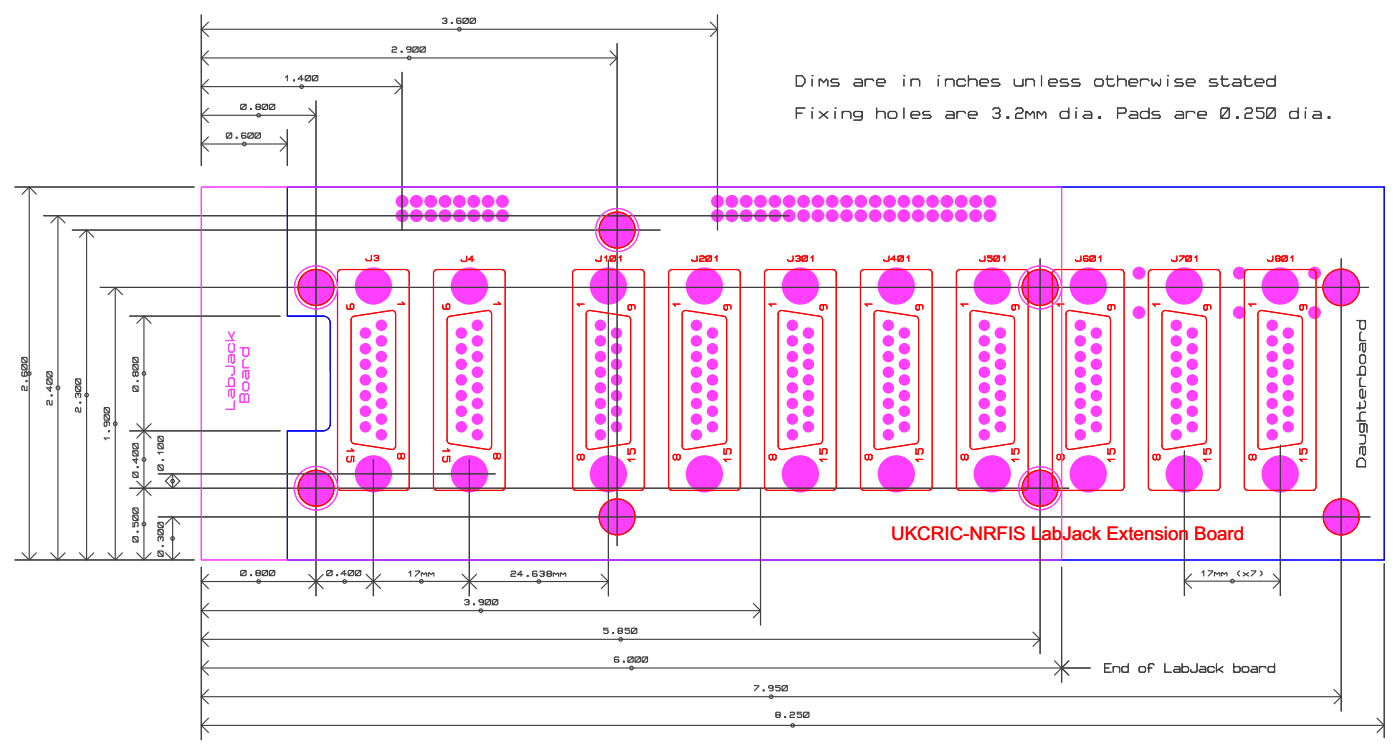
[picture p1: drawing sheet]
<svg xmlns="http://www.w3.org/2000/svg" width="248mm" height="134mm" viewBox="0 0 248 134" stroke-linecap="round" stroke-linejoin="round" font-family="sans-serif">
<defs><g id="words">
<g font-size="3.7" fill="#f00">
<text x="157.9" y="95.7">UKCRIC-NRFIS L</text>
<text x="184.5" y="95.7">ab</text>
<text x="188.2" y="95.7">Jack Extension</text>
<text x="211.6" y="95.7">Board</text>
</g>
</g></defs>
<g fill="#ff3fff">
<circle cx="56" cy="86.5" r="3.3"/>
<circle cx="56" cy="50.9" r="3.3"/>
<circle cx="109.3" cy="40.7" r="3.3"/>
<circle cx="225.4" cy="57.6" r="1.01"/>
<circle cx="225.4" cy="60.4" r="1.01"/>
<circle cx="225.4" cy="63.2" r="1.01"/>
<circle cx="225.4" cy="65.9" r="1.01"/>
<circle cx="225.4" cy="68.7" r="1.01"/>
<circle cx="225.4" cy="71.5" r="1.01"/>
<circle cx="225.4" cy="74.2" r="1.01"/>
<circle cx="225.4" cy="77" r="1.01"/>
<circle cx="228.2" cy="59" r="1.01"/>
<circle cx="228.2" cy="61.8" r="1.01"/>
<circle cx="228.2" cy="64.5" r="1.01"/>
<circle cx="228.2" cy="67.3" r="1.01"/>
<circle cx="228.2" cy="70.1" r="1.01"/>
<circle cx="228.2" cy="72.8" r="1.01"/>
<circle cx="228.2" cy="75.6" r="1.01"/>
<circle cx="226.8" cy="50.7" r="3.3"/>
<circle cx="226.8" cy="83.9" r="3.3"/>
<circle cx="208.4" cy="57.6" r="1.01"/>
<circle cx="208.4" cy="60.4" r="1.01"/>
<circle cx="208.4" cy="63.2" r="1.01"/>
<circle cx="208.4" cy="65.9" r="1.01"/>
<circle cx="208.4" cy="68.7" r="1.01"/>
<circle cx="208.4" cy="71.5" r="1.01"/>
<circle cx="208.4" cy="74.2" r="1.01"/>
<circle cx="208.4" cy="77" r="1.01"/>
<circle cx="211.2" cy="59" r="1.01"/>
<circle cx="211.2" cy="61.8" r="1.01"/>
<circle cx="211.2" cy="64.5" r="1.01"/>
<circle cx="211.2" cy="67.3" r="1.01"/>
<circle cx="211.2" cy="70.1" r="1.01"/>
<circle cx="211.2" cy="72.8" r="1.01"/>
<circle cx="211.2" cy="75.6" r="1.01"/>
<circle cx="209.8" cy="50.7" r="3.3"/>
<circle cx="209.8" cy="83.9" r="3.3"/>
<circle cx="191.4" cy="57.6" r="1.01"/>
<circle cx="191.4" cy="60.4" r="1.01"/>
<circle cx="191.4" cy="63.2" r="1.01"/>
<circle cx="191.4" cy="65.9" r="1.01"/>
<circle cx="191.4" cy="68.7" r="1.01"/>
<circle cx="191.4" cy="71.5" r="1.01"/>
<circle cx="191.4" cy="74.2" r="1.01"/>
<circle cx="191.4" cy="77" r="1.01"/>
<circle cx="194.2" cy="59" r="1.01"/>
<circle cx="194.2" cy="61.8" r="1.01"/>
<circle cx="194.2" cy="64.5" r="1.01"/>
<circle cx="194.2" cy="67.3" r="1.01"/>
<circle cx="194.2" cy="70.1" r="1.01"/>
<circle cx="194.2" cy="72.8" r="1.01"/>
<circle cx="194.2" cy="75.6" r="1.01"/>
<circle cx="192.8" cy="50.7" r="3.3"/>
<circle cx="192.8" cy="83.9" r="3.3"/>
<circle cx="174.4" cy="57.6" r="1.01"/>
<circle cx="174.4" cy="60.4" r="1.01"/>
<circle cx="174.4" cy="63.2" r="1.01"/>
<circle cx="174.4" cy="65.9" r="1.01"/>
<circle cx="174.4" cy="68.7" r="1.01"/>
<circle cx="174.4" cy="71.5" r="1.01"/>
<circle cx="174.4" cy="74.2" r="1.01"/>
<circle cx="174.4" cy="77" r="1.01"/>
<circle cx="177.2" cy="59" r="1.01"/>
<circle cx="177.2" cy="61.8" r="1.01"/>
<circle cx="177.2" cy="64.5" r="1.01"/>
<circle cx="177.2" cy="67.3" r="1.01"/>
<circle cx="177.2" cy="70.1" r="1.01"/>
<circle cx="177.2" cy="72.8" r="1.01"/>
<circle cx="177.2" cy="75.6" r="1.01"/>
<circle cx="175.8" cy="50.7" r="3.3"/>
<circle cx="175.8" cy="83.9" r="3.3"/>
<circle cx="157.4" cy="57.6" r="1.01"/>
<circle cx="157.4" cy="60.4" r="1.01"/>
<circle cx="157.4" cy="63.2" r="1.01"/>
<circle cx="157.4" cy="65.9" r="1.01"/>
<circle cx="157.4" cy="68.7" r="1.01"/>
<circle cx="157.4" cy="71.5" r="1.01"/>
<circle cx="157.4" cy="74.2" r="1.01"/>
<circle cx="157.4" cy="77" r="1.01"/>
<circle cx="160.2" cy="59" r="1.01"/>
<circle cx="160.2" cy="61.8" r="1.01"/>
<circle cx="160.2" cy="64.5" r="1.01"/>
<circle cx="160.2" cy="67.3" r="1.01"/>
<circle cx="160.2" cy="70.1" r="1.01"/>
<circle cx="160.2" cy="72.8" r="1.01"/>
<circle cx="160.2" cy="75.6" r="1.01"/>
<circle cx="158.8" cy="50.7" r="3.3"/>
<circle cx="158.8" cy="83.9" r="3.3"/>
<circle cx="140.4" cy="57.6" r="1.01"/>
<circle cx="140.4" cy="60.4" r="1.01"/>
<circle cx="140.4" cy="63.2" r="1.01"/>
<circle cx="140.4" cy="65.9" r="1.01"/>
<circle cx="140.4" cy="68.7" r="1.01"/>
<circle cx="140.4" cy="71.5" r="1.01"/>
<circle cx="140.4" cy="74.2" r="1.01"/>
<circle cx="140.4" cy="77" r="1.01"/>
<circle cx="143.2" cy="59" r="1.01"/>
<circle cx="143.2" cy="61.8" r="1.01"/>
<circle cx="143.2" cy="64.5" r="1.01"/>
<circle cx="143.2" cy="67.3" r="1.01"/>
<circle cx="143.2" cy="70.1" r="1.01"/>
<circle cx="143.2" cy="72.8" r="1.01"/>
<circle cx="143.2" cy="75.6" r="1.01"/>
<circle cx="141.8" cy="50.7" r="3.3"/>
<circle cx="141.8" cy="83.9" r="3.3"/>
<circle cx="123.4" cy="57.6" r="1.01"/>
<circle cx="123.4" cy="60.4" r="1.01"/>
<circle cx="123.4" cy="63.2" r="1.01"/>
<circle cx="123.4" cy="65.9" r="1.01"/>
<circle cx="123.4" cy="68.7" r="1.01"/>
<circle cx="123.4" cy="71.5" r="1.01"/>
<circle cx="123.4" cy="74.2" r="1.01"/>
<circle cx="123.4" cy="77" r="1.01"/>
<circle cx="126.2" cy="59" r="1.01"/>
<circle cx="126.2" cy="61.8" r="1.01"/>
<circle cx="126.2" cy="64.5" r="1.01"/>
<circle cx="126.2" cy="67.3" r="1.01"/>
<circle cx="126.2" cy="70.1" r="1.01"/>
<circle cx="126.2" cy="72.8" r="1.01"/>
<circle cx="126.2" cy="75.6" r="1.01"/>
<circle cx="124.8" cy="50.7" r="3.3"/>
<circle cx="124.8" cy="83.9" r="3.3"/>
<circle cx="106.4" cy="57.6" r="1.01"/>
<circle cx="106.4" cy="60.4" r="1.01"/>
<circle cx="106.4" cy="63.2" r="1.01"/>
<circle cx="106.4" cy="65.9" r="1.01"/>
<circle cx="106.4" cy="68.7" r="1.01"/>
<circle cx="106.4" cy="71.5" r="1.01"/>
<circle cx="106.4" cy="74.2" r="1.01"/>
<circle cx="106.4" cy="77" r="1.01"/>
<circle cx="109.2" cy="59" r="1.01"/>
<circle cx="109.2" cy="61.8" r="1.01"/>
<circle cx="109.2" cy="64.5" r="1.01"/>
<circle cx="109.2" cy="67.3" r="1.01"/>
<circle cx="109.2" cy="70.1" r="1.01"/>
<circle cx="109.2" cy="72.8" r="1.01"/>
<circle cx="109.2" cy="75.6" r="1.01"/>
<circle cx="107.8" cy="50.7" r="3.3"/>
<circle cx="107.8" cy="83.9" r="3.3"/>
<circle cx="127.1" cy="38.2" r="1.14"/>
<circle cx="127.1" cy="35.7" r="1.14"/>
<circle cx="129.6" cy="38.2" r="1.14"/>
<circle cx="129.6" cy="35.7" r="1.14"/>
<circle cx="132.2" cy="38.2" r="1.14"/>
<circle cx="132.2" cy="35.7" r="1.14"/>
<circle cx="134.7" cy="38.2" r="1.14"/>
<circle cx="134.7" cy="35.7" r="1.14"/>
<circle cx="137.3" cy="38.2" r="1.14"/>
<circle cx="137.3" cy="35.7" r="1.14"/>
<circle cx="139.8" cy="38.2" r="1.14"/>
<circle cx="139.8" cy="35.7" r="1.14"/>
<circle cx="142.3" cy="38.2" r="1.14"/>
<circle cx="142.3" cy="35.7" r="1.14"/>
<circle cx="144.9" cy="38.2" r="1.14"/>
<circle cx="144.9" cy="35.7" r="1.14"/>
<circle cx="147.4" cy="38.2" r="1.14"/>
<circle cx="147.4" cy="35.7" r="1.14"/>
<circle cx="150" cy="38.2" r="1.14"/>
<circle cx="150" cy="35.7" r="1.14"/>
<circle cx="152.5" cy="38.2" r="1.14"/>
<circle cx="152.5" cy="35.7" r="1.14"/>
<circle cx="155" cy="38.2" r="1.14"/>
<circle cx="155" cy="35.7" r="1.14"/>
<circle cx="157.6" cy="38.2" r="1.14"/>
<circle cx="157.6" cy="35.7" r="1.14"/>
<circle cx="160.1" cy="38.2" r="1.14"/>
<circle cx="160.1" cy="35.7" r="1.14"/>
<circle cx="162.7" cy="38.2" r="1.14"/>
<circle cx="162.7" cy="35.7" r="1.14"/>
<circle cx="165.2" cy="38.2" r="1.14"/>
<circle cx="165.2" cy="35.7" r="1.14"/>
<circle cx="167.7" cy="38.2" r="1.14"/>
<circle cx="167.7" cy="35.7" r="1.14"/>
<circle cx="170.3" cy="38.2" r="1.14"/>
<circle cx="170.3" cy="35.7" r="1.14"/>
<circle cx="172.8" cy="38.2" r="1.14"/>
<circle cx="172.8" cy="35.7" r="1.14"/>
<circle cx="175.4" cy="38.2" r="1.14"/>
<circle cx="175.4" cy="35.7" r="1.14"/>
<circle cx="71.2" cy="38.2" r="1.14"/>
<circle cx="71.2" cy="35.7" r="1.14"/>
<circle cx="73.8" cy="38.2" r="1.14"/>
<circle cx="73.8" cy="35.7" r="1.14"/>
<circle cx="76.3" cy="38.2" r="1.14"/>
<circle cx="76.3" cy="35.7" r="1.14"/>
<circle cx="78.8" cy="38.2" r="1.14"/>
<circle cx="78.8" cy="35.7" r="1.14"/>
<circle cx="81.4" cy="38.2" r="1.14"/>
<circle cx="81.4" cy="35.7" r="1.14"/>
<circle cx="83.9" cy="38.2" r="1.14"/>
<circle cx="83.9" cy="35.7" r="1.14"/>
<circle cx="86.5" cy="38.2" r="1.14"/>
<circle cx="86.5" cy="35.7" r="1.14"/>
<circle cx="89" cy="38.2" r="1.14"/>
<circle cx="89" cy="35.7" r="1.14"/>
<circle cx="67.6" cy="57.6" r="1.01"/>
<circle cx="67.6" cy="60.4" r="1.01"/>
<circle cx="67.6" cy="63.2" r="1.01"/>
<circle cx="67.6" cy="65.9" r="1.01"/>
<circle cx="67.6" cy="68.7" r="1.01"/>
<circle cx="67.6" cy="71.5" r="1.01"/>
<circle cx="67.6" cy="74.2" r="1.01"/>
<circle cx="67.6" cy="77" r="1.01"/>
<circle cx="64.7" cy="59" r="1.01"/>
<circle cx="64.7" cy="61.8" r="1.01"/>
<circle cx="64.7" cy="64.5" r="1.01"/>
<circle cx="64.7" cy="67.3" r="1.01"/>
<circle cx="64.7" cy="70.1" r="1.01"/>
<circle cx="64.7" cy="72.8" r="1.01"/>
<circle cx="64.7" cy="75.6" r="1.01"/>
<circle cx="66.1" cy="50.7" r="3.3"/>
<circle cx="66.1" cy="83.9" r="3.3"/>
<circle cx="84.6" cy="57.6" r="1.01"/>
<circle cx="84.6" cy="60.4" r="1.01"/>
<circle cx="84.6" cy="63.2" r="1.01"/>
<circle cx="84.6" cy="65.9" r="1.01"/>
<circle cx="84.6" cy="68.7" r="1.01"/>
<circle cx="84.6" cy="71.5" r="1.01"/>
<circle cx="84.6" cy="74.2" r="1.01"/>
<circle cx="84.6" cy="77" r="1.01"/>
<circle cx="81.7" cy="59" r="1.01"/>
<circle cx="81.7" cy="61.8" r="1.01"/>
<circle cx="81.7" cy="64.5" r="1.01"/>
<circle cx="81.7" cy="67.3" r="1.01"/>
<circle cx="81.7" cy="70.1" r="1.01"/>
<circle cx="81.7" cy="72.8" r="1.01"/>
<circle cx="81.7" cy="75.6" r="1.01"/>
<circle cx="83.1" cy="50.7" r="3.3"/>
<circle cx="83.1" cy="83.9" r="3.3"/>
<circle cx="237.6" cy="91.5" r="3.3"/>
<circle cx="237.6" cy="50.9" r="3.3"/>
<circle cx="219.5" cy="48.4" r="1.14"/>
<circle cx="219.5" cy="55.4" r="1.14"/>
<circle cx="232.9" cy="55.4" r="1.14"/>
<circle cx="232.9" cy="48.4" r="1.14"/>
<circle cx="109.3" cy="91.5" r="3.3"/>
<circle cx="184.2" cy="86.5" r="3.3"/>
<circle cx="184.2" cy="50.9" r="3.3"/>
<circle cx="201.8" cy="55.4" r="1.14"/>
<circle cx="201.8" cy="48.4" r="1.14"/>
</g>
<g fill="none" stroke="#3f3f3f" stroke-width=".2">
<path d="M35.7 2.6v26.7M35.7 15.3h35.5M35.7 15.3l1.2 1.3M35.7 10.3h73.6M35.7 10.3l1.2 1.2M35.7 5.2h91.4M35.7 5.2l1.2 1.3M36.9 19.2l-1.2 1.2M36.9 14.1l-1.2 1.2M36.9 9l-1.2 1.3M36.9 3.9l-1.2 1.3M42.6 18.6l.2-.1h.6l.2 .1v.6l-.2 .2h-.6l-.2-.2z"/>
<path d="M43.6 18.5l-1 .9M44.4 19.2h.1v.2h-.1zM45.5 18.9l-.2-.1 .2-.3h.5l.1 .1-.1 .3M45.5 18.9l-.2 .2 .2 .3h.5l.1-.2-.1-.3M45.5 18.9h.5M46.4 18.6l.2-.1h.6l.2 .1v.6l-.2 .2h-.6l-.2-.2zM47.4 18.5l-1 .9M47.7 18.6l.2-.1h.6l.2 .1v.6l-.2 .2h-.6l-.2-.2zM48.7 18.5l-1 .9M50.6 13.7l.3-.3v.9M52 14.1h.2v.2h-.2zM53.7 14h-.9l.6-.6v.9"/>
<path d="M54.1 13.5l.1-.1h.7l.1 .1v.6l-.1 .2h-.7l-.1-.2zM54.7 19.2l1.3 1.2M55 13.4l-.9 .9M55.3 13.5l.2-.1h.6l.2 .1v.6l-.2 .2h-.6l-.2-.2zM56 17.9v87.6M56.3 13.4l-1 .9M69.5 8.5l.1-.2h.5l.2 .2-.2 .3h-.5l-.1 .1v.3h.8M69.9 14.1l1.3 1.2M71.1 9.1h.1v.1h-.1zM71.2 12.8v27.9M71.2 15.3l-1.3 1.3M72.8 8.6l-.2 .2h-.4l-.2-.3 .2-.2h.4l.2 .2v.6l-.2 .1h-.4"/>
<path d="M73.1 8.5l.2-.2h.6l.2 .2v.6l-.2 .1h-.6l-.2-.1zM74.1 8.3l-1 .9M74.4 8.5l.1-.2h.7l.1 .2v.6l-.1 .1h-.7l-.1-.1zM75.3 8.3l-.9 .9M78.4 3.4l.1-.2h.5l.1 .2-.1 .3M78.7 3.7h.3M79 3.7l.1 .1-.1 .3h-.5l-.1-.1M79.9 4h.2v.1h-.2zM81.7 3.4l-.2-.2h-.4l-.2 .2v.6l.2 .1h.4l.2-.1-.2-.3h-.6M82 3.4l.2-.2h.6l.2 .2v.6l-.2 .1h-.6l-.2-.1zM83 3.2l-1 .9M83.3 3.4l.1-.2h.7l.1 .2v.6l-.1 .1h-.7l-.1-.1z"/>
<path d="M84.2 3.2l-.9 .9M108 9l1.3 1.3M109.3 7.7v88.9M109.3 10.3l-1.3 1.2M125.8 3.9l1.3 1.3M127.1 2.6v38.1M127.1 5.2l-1.3 1.3M141.1 13.4h1l.5 .6v.6l-.5 .6h-1zM142.6 19.1h-1.5v1.9M143.9 13.4h.1M143.9 19.1h.1M143.9 14v1.2"/>
<path d="M143.9 19.7v1.3M145.1 14v1.2M145.1 14.3l.3-.3 .5 .6 .5-.6 .2 .3v.9M145.1 19.7l1.5 1.3M146.6 19.7l-1.5 1.3M147.9 19.1h.1M147.9 19.7v1.3M148.4 14h-1l-.2 .3 .2 .3h1l.3 .3-.3 .3h-1.2M149.2 19.7v1.3M151.5 14h1l.2 .3v.9h-1.2l-.3-.3 .3-.3h1.2M152.7 19.7v1.3l-.2 .3h-1.3M153.3 14.3l.2-.3h1l.3 .3"/>
<path d="M153.3 14v1.2M155.3 14.6h1.5v-.3l-.2-.3h-1.1l-.2 .3v.6l.2 .3h1.1M155.3 19.1v1.9M157.6 19.7h1l.2 .3v.7l-.2 .3h-1l-.3-.3v-.7zM160.1 13.4h.1M160.1 14v1.2M160.1 19.1v1.9M161.4 14.3l.2-.3h1.1l.2 .3v.9M161.4 14v1.2M164.7 19.7h-1l-.3 .3 .3 .3h1l.2 .4-.2 .3h-1.3M166.2 13.4h.1M166.2 14v1.2"/>
<path d="M167.5 14.3l.2-.3h1.1l.2 .3v.9M167.5 14v1.2M167.7 19.7h1.1l.2 .3v1h-1.3l-.2-.3 .2-.4h1.3M169.5 19.7v1.3M171 14.3l-.2-.3h-1l-.3 .3v.6l.3 .3h1l.2-.3M171.5 14.3l.3-.3h1l.3 .3v.9M171.5 13.4v1.8M173.6 14.6h1.5v-.3l-.3-.3h-1l-.2 .3v.6l.2 .3h1M175.9 19.4l.2-.3h.8l.2 .3v.3l-.2 .3M176.9 14h-1l-.3 .3 .3 .3h1l.2 .3-.2 .3h-1.3M179.7 14v.9l.2 .3h1l.3-.3M179.9 19.4l.3-.3h.7l.3 .3v.3l-.3 .3h-.7l-.3 .3v.7h1.3"/>
<path d="M181.2 14v1.2M181.7 14.3l.3-.3h1l.2 .3v.9M181.7 14v1.2M181.7 19.7v1.3M183.7 19.7v1.3M184.5 13.4v1.8M185.8 14.6h1.5v-.3l-.3-.3h-1l-.2 .3v.6l.2 .3h1M189.1 14h-1l-.3 .3 .3 .3h1l.2 .3-.2 .3h-1.3M189.3 19.1v1.9M190.6 19.1h.1M190.6 19.7v1.3M191.1 14h-1l-.3 .3 .3 .3h1l.3 .3-.3 .3h-1.3"/>
<path d="M192.1 19.7h1l.3 .3v1h-1.3l-.2-.3 .2-.4h1.3M194.1 14h1.1l.2 .3v.6l-.2 .3h-1.1l-.2-.3v-.6zM195.9 14h1.3M196.2 13.4v1.5l.2 .3h.8l.2-.3M198 14.3l.2-.3h1l.3 .3v.9M198 13.4v1.8M200 14.6h1.5v-.3l-.2-.3h-1.1l-.2 .3v.6l.2 .3h1.1M200.2 19.7h1.1l.2 .3v1h-1.3l-.2-.3 .2-.4h1.3M202 14.3l.3-.3h1l.2 .3M202 14v1.2M203.5 19.1v1.9M204.1 14v.9l.2 .3 .5-.6 .5 .6 .3-.3v-.9"/>
<path d="M205.3 19.7h-1l-.2 .3 .2 .3h1l.3 .4-.3 .3h-1.2M206.8 13.4h.1M206.8 14v1.2M208.4 19.7h1l.2 .3v1h-1.2l-.3-.3 .3-.4h1.2M209.4 14h-1l-.3 .3 .3 .3h1l.2 .3-.2 .3h-1.3M210.2 14.6h1.5v-.3l-.3-.3h-1l-.2 .3v.6l.2 .3h1M210.2 19.7v1.3M215.5 14h-1l-.3 .3 .3 .3h1l.2 .3-.2 .3h-1.3M216.2 14h1.3M216.5 13.4v1.5l.3 .3h.7l.3-.3M216.5 19.1h1l.3 .3v1.3l-.3 .3h-1l-.3-.3v-1.3zM217.8 19.1l-1.6 1.9"/>
<path d="M218.5 14h1.1l.2 .3v.9h-1.3l-.2-.3 .2-.3h1.3M220.3 14h1.3M220.6 13.4v1.5l.2 .3h.8l.2-.3M220.6 19.4l.2-.3h.8l.2 .3v.3l-.2 .3h-.8l-.2 .3v.7h1.2M222.3 14.6h1.6v-.3l-.3-.3h-1l-.3 .3v.6l.3 .3h1M223.9 19.1h-1.3v.6h1l.3 .3v.7l-.3 .3h-.7l-.3-.3M224.6 19.1h1l.3 .3v1.3l-.3 .3h-1l-.2-.3v-1.3zM225.9 14.3l-.3-.3h-1l-.2 .3v.6l.2 .3h1l.3-.3M225.9 13.4v1.8M225.9 19.1l-1.5 1.9M230 19.1v1.9M231.2 19.1h.1"/>
<path d="M231.2 19.7v1.3M232.8 19.7h1l.2 .3v1h-1.2l-.3-.3 .3-.4h1.2M2.6 33.1h31.8M5.2 33.1v66.1M5.2 33.1l-1.3 1.3M5.2 33.1l1.2 1.3M7.7 38.2h132.1M10.3 38.2v61M10.3 38.2l-1.3 1.3M10.3 38.2l1.2 1.3M35.7 20.4h20.3M35.7 20.4l1.2 1.3"/>
<path d="M35.7 25.5h15.2M35.7 25.5l1.2 1.3M36.9 24.2l-1.2 1.3M40.1 23.7l.2-.2h.6l.1 .2v.6l-.1 .2h-.6l-.2-.2zM41 23.5l-.9 1M41.8 24.3h.2v.2h-.2zM43.6 23.7l-.2-.2h-.4l-.2 .2v.6l.2 .2h.4l.2-.2-.2-.3h-.6M43.9 23.7l.2-.2h.6l.2 .2v.6l-.2 .2h-.6l-.2-.2zM44.9 23.5l-1 1M45.2 23.7l.1-.2h.7l.1 .2v.6l-.1 .2h-.7l-.1-.2zM46.1 23.5l-.9 1M49.6 24.2l1.3 1.3"/>
<path d="M50.9 23v6.3M50.9 25.5l-1.3 1.3M56 20.4l-1.3 1.3M141.1 20h1M149.2 20l.2-.3h1.1l.2 .3v1M152.7 20l-.2-.3h-1l-.3 .3v.3l.3 .4h1l.2-.4M155.3 20l.2-.3h1.1l.2 .3v1M161.4 20.3h1.5v-.3l-.2-.3h-1.1l-.2 .3v.7l.2 .3h1.1M169.5 20l.3-.3h1l.2 .3M171.5 20.3h1.6v-.3l-.3-.3h-1l-.3 .3v.7l.3 .3h1M176.4 20h.5M176.9 20l.2 .3v.4l-.2 .3h-.8l-.2-.3"/>
<path d="M178.4 20.7h.3v.3h-.3zM181.7 20l.3-.3 .5 .6 .5-.6 .2 .3v1M183.7 20l.3-.3 .5 .6 .5-.6 .3 .3v1M189.3 20l-.2-.3h-1l-.3 .3v.7l.3 .3h1l.2-.3M194.7 20.7h.2v.3h-.2zM198 20h1.2l.3-.3v-.3l-.3-.3h-1.2v1.9M203.5 20l-.2-.3h-1l-.3 .3v.7l.3 .3h1l.2-.3M210.2 20l.2-.3h1l.3 .3M212.2 20.3h1.5v-.3l-.2-.3h-1.1l-.2 .3v.7l.2 .3h1.1M219 20.7h.3v.3h-.3zM230 20l-.3-.3h-1l-.3 .3v.7l.3 .3h1l.3-.3M235.3 20.7h.3v.3h-.3z"/>
<path d="M12.8 40.7h104.1M15.3 40.7v58.5M15.3 40.7l-1.2 1.3M15.3 40.7l1.3 1.3M17.7 50.9h224.7M20.4 50.9v48.3M20.4 50.9l-1.3 1.3M20.4 50.9l1.3 1.3M23 56h26.6M25.5 56v43.2M25.5 56l-1.3 1.3M25.5 56l1.3 1.3"/>
<path d="M107.8 46.1v59.4M184.2 45.8v70M237.6 45.8v80.1M240.4 56.8h1.5M241.1 56.8l-.2 .2v1l.2 .3h.5l.3-.3v-1l-.3-.2M241.1 58.8l-.2 .2v1.1l.2 .2M3.9 64.6l.9 .9M3.9 63.3l.9 .9M4 63.3h.6l.2 .1v.7l-.2 .1h-.6l-.1-.1v-.7zM4 64.6h.6l.2 .1v.6l-.2 .2h-.6l-.1-.2v-.6zM4 65.8l-.1 .2v.5l.1 .1h.6l.2-.1v-.5l-.2-.2-.3 .2v.6M4.6 67.4h.2v.2h-.2z"/>
<path d="M4.8 68.4v.8h-.3l-.2-.2v-.5l-.1-.1-.3 .1v.5l.1 .2M8.3 67.1l.9 .9M8.3 65.8l.9 1M8.4 67.1h.7l.1 .2v.6l-.1 .1h-.7l-.1-.1v-.6zM8.4 65.8h.7l.1 .2v.6l-.1 .2h-.7l-.1-.2v-.6zM8.9 68.4v.9l-.6-.6h.9M9.1 69.9h.1v.2h-.1zM9.2 70.9v.8h-.3l-.1-.2v-.4l-.2-.2-.3 .2v.4l.1 .2M13.4 68.4l.9 .9M13.4 67.1l.9 .9M13.5 68.4h.6l.2 .1v.7l-.2 .1h-.6l-.1-.1v-.7zM13.5 67.1h.6l.2 .2v.6l-.2 .1h-.6l-.1-.1v-.6z"/>
<path d="M13.8 69.8l.2-.2 .3 .2v.5l-.2 .1M13.8 69.8l-.1-.2-.3 .2v.5l.1 .1M13.8 69.8v.3M14.1 71.2h.2v.2h-.2zM14.3 72.2v.8h-.3l-.2-.2v-.5l-.1-.1-.3 .1v.5l.1 .2M18.5 73.4l.9 1M18.5 72.2l.9 .9M18.6 72.2h.6l.2 .1v.7l-.2 .1h-.6l-.1-.1v-.7zM18.6 73.4h.6l.2 .2v.6l-.2 .2h-.6l-.1-.2v-.6zM18.8 74.7l.1 .2v.4l-.3 .2-.1-.2v-.4l.1-.2h.6l.2 .2v.4M19.2 76.3h.2v.2h-.2zM19.4 77.6h-.9l.3 .3"/>
<path d="M23 76.3h26.6M23.5 79.8l1 .9M23.5 78.5l1 1M23.5 68.4l1 .9M23.5 64.6l1 .9M23.5 63.3l1 .9M23.7 63.3h.6l.2 .1v.7l-.2 .1h-.6l-.2-.1v-.7zM23.7 64.6h.6l.2 .1v.6l-.2 .2h-.6l-.2-.2v-.6zM23.7 68.4h.6l.2 .1v.7l-.2 .1h-.6l-.2-.1v-.7zM23.7 78.5h.6l.2 .2v.6l-.2 .2h-.6l-.2-.2v-.6zM23.7 79.8h.6l.2 .2v.6l-.2 .1h-.6l-.2-.1v-.6zM24 66l-.2-.2-.3 .2v.5l.2 .1 .3-.1"/>
<path d="M24 66l.1-.2 .4 .2v.5l-.2 .1-.3-.1M24 66v.5M24.2 75l1.3 1.3M24.3 67.4h.2v.2h-.2zM25.5 76.3l-1.3 1.3M25.5 76.3l1.3 1.3M26.8 75l-1.3 1.3M28 78.5l.9 1M28 77.3l.9 .9M28.1 77.3h.6l.2 .1v.6l-.2 .2h-.6l-.1-.2v-.6zM28.1 78.5h.6l.2 .2v.6l-.2 .2h-.6l-.1-.2v-.6zM209.8 79.8v25.7"/>
<path d="M226.8 78.8v26.7M240.4 74.5h1.5M240.4 66.4h1.5M240.9 63.1l.2-.3h.5l.3 .3v1l-.3 .3h-.5l-.2-.3zM240.9 71.2v1.3M240.9 77.1h1M240.9 75h1l.2 .3v1.3M240.9 68.4h1M240.9 60.3h1M241.1 66.4l-.2-.3v-1l.2-.2h.5l.3 .2v1l-.3 .3M241.1 66.9l-.2 .3v1l.2 .2M241.1 75l-.2 .3v1l.2 .3h.3l.2-.3v-1l-.2-.3"/>
<path d="M241.4 60.8v1.3l.2 .2 .3-.2v-1.3h-.8l-.2 .3v1M241.4 79.1v1.3l.2 .2 .3-.2v-1.3h-.8l-.2 .3v1M241.6 71l.3 .2v.8l-.3 .2h-1.2M241.6 77.1l.3 .2v1l-.3 .3h-.7M241.9 69.2v1l-.3 .3h-.5l-.2-.3v-1l.2-.3h.3v1.6M241.9 73h-.8l-.2 .3v1l.2 .2M2.6 99.2h31.8M3.9 97.9l1.3 1.3M6.4 97.9l-1.2 1.3M9 97.9l1.3 1.3M11.5 97.9l-1.2 1.3M14.1 97.9l1.2 1.3"/>
<path d="M16.6 97.9l-1.3 1.3M19.1 97.9l1.3 1.3M21.7 97.9l-1.3 1.3M23 86.5h166.3M23.5 92.5v.8h.3v-.6l.2-.2h.3l.2 .2v.4l-.2 .2M23.5 95l1 1M23.5 91.2l1 1M23.5 90l1 .9M23.5 83.6l1 1M23.7 95h.6l.2 .2v.6l-.2 .2h-.6l-.2-.2v-.6zM23.7 83.6h.6l.2 .2v.6l-.2 .2h-.6l-.2-.2v-.6zM23.7 90h.6l.2 .1v.6l-.2 .2h-.6l-.2-.2v-.6z"/>
<path d="M23.7 91.2h.6l.2 .2v.6l-.2 .2h-.6l-.2-.2v-.6zM24.1 81.1v.9l-.6-.6h1M24.2 97.9l1.3 1.3M24.2 85.2l1.3 1.3M24.3 82.6h.2v.2h-.2zM24.3 94.1h.2v.1h-.2zM25.5 86.5l-1.3 1.2M25.5 86.5l1.3 1.2M26.8 97.9l-1.3 1.3M26.8 85.2l-1.3 1.3M28 97.6l.9 .9M28 93.8l.9 .9"/>
<path d="M28 92.5l.9 .9M28 82.3l.9 1M28 91.5h214.7M28 83.9h59.7M28.1 97.6h.6l.2 .1v.7l-.2 .1h-.6l-.1-.1v-.7zM28.1 82.3h.6l.2 .2v.6l-.2 .2h-.6l-.1-.2v-.6zM28.1 92.5h.6l.2 .2v.6l-.2 .1h-.6l-.1-.1v-.6zM28.1 93.8h.6l.2 .1v.7l-.2 .1h-.6l-.1-.1v-.7zM28.4 95.2l-.1-.2-.3 .2v.5l.1 .1M28.4 95.2l.2-.2 .3 .2v.5l-.2 .1M28.4 95.2v.3M28.7 81.4h.2v.1h-.2z"/>
<path d="M28.7 96.6h.2v.2h-.2zM28.9 80.1h-.9l.3 .3M29.3 97.9l1.3 1.3M30.6 83.9v2.6M30.6 91.5v7.7M30.6 91.5l-1.3 1.3M30.6 91.5l1.2 1.3M30.6 83.9l1.2 1.3-1.2 1.3M30.6 83.9l-1.3 1.3 1.3 1.3M31.8 97.9l-1.2 1.3M66.1 81.4v24.1M83.1 81.4v24.1"/>
<path d="M134.7 86.5v24.2M240.4 81.6l.5-.5h.5l.5 .5v1.1h-1.5zM245.2 99.8v30.8M35.7 100.4v30.6M35.7 118.3h157.4M35.7 103h72.1M35.7 103l1.2 1.2M35.7 118.3l1.2 1.3M35.7 108.1h99M35.7 108.1l1.2 1.3M35.7 113.2h148.5M35.7 113.2l1.2 1.3"/>
<path d="M36.9 101.7l-1.2 1.3M36.9 117l-1.2 1.3M36.9 106.9l-1.2 1.2M36.9 111.9l-1.2 1.3M42.6 101.2l.2-.2h.6l.2 .2v.6l-.2 .1h-.6l-.2-.1zM43.6 101l-1 .9M44.4 101.8h.1v.1h-.1zM45.5 101.5l-.2-.2 .2-.3h.5l.1 .2-.1 .3M45.5 101.5l-.2 .1 .2 .3h.5l.1-.1-.1-.3M45.5 101.5h.5M46.4 101.2l.2-.2h.6l.2 .2v.6l-.2 .1h-.6l-.2-.1zM47.4 101l-1 .9"/>
<path d="M47.7 101.2l.2-.2h.6l.2 .2v.6l-.2 .1h-.6l-.2-.1zM48.7 101l-1 .9M54.7 101.7l1.3 1.3M56 103l-1.3 1.2M56 103l1.2 1.2M57.2 101.7l-1.2 1.3M57.9 101.2l.1-.2h.7l.1 .2v.6l-.1 .1h-.7l-.1-.1zM58.8 101l-.9 .9M59.6 101.8h.2v.1h-.2zM61.4 101.6h-1l.7-.6v.9M61.7 101.2l.1-.2h.7l.1 .2v.6l-.1 .1h-.7l-.1-.1zM62.6 101l-.9 .9"/>
<path d="M63 101.2l.1-.2h.6l.2 .2v.6l-.2 .1h-.6l-.1-.1zM63.9 101l-.9 .9M64.9 101.7l1.2 1.3M66.1 103l-1.2 1.2M66.1 103l1.3 1.2M67.4 101.7l-1.3 1.3M72.4 101.4l.3-.3v.9M73.5 101.1h.8v.2l-.8 .7M74.6 101.4v.6M74.6 101.6l.2-.2 .3 .3 .3-.3 .2 .2v.4M75.9 101.4v.6M75.9 101.6l.2-.2 .3 .3 .3-.3 .2 .2v.4"/>
<path d="M81.9 101.7l1.2 1.3M82.3 106.3l.2-.1h.4l.2 .1-.2 .3M82.6 106.6h.3M82.9 106.6l.2 .2-.2 .3h-.4l-.2-.2M83.1 103l-1.2 1.2M83.1 103l1.3 1.2M83.9 106.9h.1v.2h-.1zM84.4 101.7l-1.3 1.3M85.6 106.5l-.1 .1h-.5l-.2-.3 .2-.1h.5l.1 .1v.6l-.1 .2h-.5M85.9 106.3l.2-.1h.6l.2 .1v.6l-.2 .2h-.6l-.2-.2zM86.9 106.2l-1 .9M87.2 106.3l.2-.1h.6l.2 .1v.6l-.2 .2h-.6l-.2-.2z"/>
<path d="M88.2 106.2l-1 .9M90.5 101.3l.2-.2h.5l.1 .2-.1 .3h-.5l-.2 .2v.3h.8M92.6 101.8h-1l.7-.7v1M93.4 101.9h.2v.2h-.2zM95.1 101.3l-.1-.2h-.5l-.2 .2v.6l.2 .2h.5l.1-.2-.1-.3h-.7M95.6 101.3l.2-.2h.4l.2 .2-.2 .3M95.9 101.6h.3M96.2 101.6l.2 .2-.2 .3h-.4l-.2-.2M97 101.6l-.1 .2 .1 .3h.5l.2-.2-.2-.3M97 101.6l-.1-.1 .1-.4h.5l.2 .2-.2 .3M97 101.6h.5M98 101.5v.6"/>
<path d="M98 101.6l.2-.1 .3 .3 .3-.3 .1 .1v.5M99.3 101.5v.6M99.3 101.6l.1-.1 .3 .3 .4-.3 .1 .1v.5M106.5 101.7l1.3 1.3M107.7 111.3h-.8v.3h.7l.1 .1v.3l-.1 .2h-.5l-.2-.2M107.8 103l-1.3 1.2M108.5 112h.2v.2h-.2zM109.6 116.5l-.1-.2h-.5l-.2 .2v.6l.2 .2h.5l.1-.2-.1-.3h-.7M109.6 111.7l-.1-.1 .1-.3h.5l.2 .1-.2 .3M109.6 111.7l-.1 .2 .1 .3h.5l.2-.2-.2-.3M109.6 111.7h.5M110.4 117.1h.2v.2h-.2z"/>
<path d="M111.2 116.5l.2-.2h.6l.2 .2v.6l-.2 .2h-.6l-.2-.2zM111.5 111.3h-.8v.3h.7l.1 .1v.3l-.1 .2h-.5l-.2-.2M111.9 111.4l.1-.1h.6l.2 .1v.6l-.2 .2h-.6l-.1-.2zM112.2 116.3l-1 1M112.5 116.5l.1-.2h.7l.1 .2v.6l-.1 .2h-.7l-.1-.2zM112.8 111.3l-.9 .9M113.4 116.3l-.9 1M113.8 116.5l.1-.2h.6l.2 .2v.6l-.2 .2h-.6l-.1-.2zM114.7 116.3l-.9 1M133.4 106.9l1.3 1.2M134.7 108.1l-1.3 1.3M183 111.9l1.2 1.3"/>
<path d="M184.2 113.2l-1.2 1.3M186.8 117l1.3 1.3M188.1 100.4v20.4M188.1 118.3l1.2 1.3M188.1 118.3l-1.3 1.3M189.3 117l-1.2 1.3M195.7 118.3h.7M196.8 117.5h-1.1v1.5h1.1M197.2 118v1M197.2 118.3l.2-.3h.7l.2 .3v.7M199.9 118.3l-.2-.3h-.8l-.2 .3v.5l.2 .2h.8l.2-.2M199.9 117.5v1.5"/>
<path d="M202 118h.7l.2 .3v.5l-.2 .2h-.7l-.2-.2v-.5zM203.3 118.3h.8M204.4 117.8l-.2-.3h-.5l-.2 .3v1.2M206.3 117.5v1.5h1.2M208.1 118h.7l.2 .3v.7h-.9l-.2-.2 .2-.3h.9M209.4 118.3l.2-.3h.7l.2 .3v.5l-.2 .2h-.7l-.2-.2M209.4 117.5v1.5M209.8 102.9h17M209.8 102.9l1.3 1.3M211.1 101.6l-1.3 1.3M212.1 117.5v1.3l-.2 .2h-.8l-.2-.2v-.3M212.6 118h.8l.2 .3v.7h-1l-.2-.2 .2-.3h1"/>
<path d="M212.9 101.4l.3-.3v.9M214 101.1h.8v.1l-.8 .8M215.1 118.3l-.2-.3h-.7l-.2 .3v.5l.2 .2h.7l.2-.2M215.1 101.4v.6M215.1 101.5l.2-.1 .3 .3 .3-.3 .2 .1v.5M215.5 117.5v1.5M215.9 118.5l.7 .5M216.4 101.4v.6M216.4 101.5l.2-.1 .3 .3 .3-.3 .2 .1v.5M216.6 118l-1.1 .8M218.5 118.3l.2-.3h.8l.2 .3v.5l-.2 .2h-.8l-.2-.2M218.5 117.5v1.5"/>
<path d="M219.6 101.1l-.3 .3v.3l.3 .3M220.2 101.4l1 .6M220.2 118h.8l.2 .3v.5l-.2 .2h-.8l-.1-.2v-.5zM221.2 101.4l-1 .6M221.6 101.1h.8v.1l-.8 .8M221.8 118h.7l.2 .3v.7h-.9l-.2-.2 .2-.3h.9M223.1 118.3l.2-.3h.8l.1 .3M223.1 118v1M223.2 101.1l.3 .3v.3l-.3 .3M225.5 101.6l1.3 1.3M225.8 118.3l-.2-.3h-.8l-.2 .3v.5l.2 .2h.8l.2-.2M225.8 117.5v1.5"/>
<path d="M226.8 102.9l-1.3 1.3M35.7 123.4h201.9M35.7 123.4l1.2 1.2M35.7 128.5h209.5M35.7 128.5l1.2 1.2M36.9 122.1l-1.2 1.3M36.9 127.2l-1.2 1.3M133.6 121.4h.8v.2l-.8 .7M135.2 122.2h.2v.1h-.2zM136.9 121.7l-.1 .2h-.5l-.2-.3 .2-.2h.5l.1 .2v.6l-.1 .1h-.5M137.6 126.6l-.2-.2 .2-.3h.4l.2 .2-.2 .3M137.6 126.6l-.2 .1 .2 .3h.4l.2-.1-.2-.3"/>
<path d="M137.6 126.6h.4M138.2 121.4h-.8v.3h.6l.2 .2v.3l-.2 .1h-.4l-.2-.1M138.5 121.6l.2-.2h.6l.2 .2v.6l-.2 .1h-.6l-.2-.1zM139 126.9h.2v.1h-.2zM139.5 121.4l-1 .9M140 126.3l.1-.2h.5l.1 .2-.1 .3h-.5l-.1 .1v.3h.7M142 126.1h-.8v.3h.7l.1 .2v.3l-.1 .1h-.5l-.2-.1M142.3 126.3l.2-.2h.6l.2 .2v.6l-.2 .1h-.6l-.2-.1zM143.3 126.1l-1 .9M236.3 122.1l1.3 1.3M237.6 123.4l-1.3 1.2M243.9 127.2l1.3 1.3"/>
<path d="M245.2 128.5l-1.3 1.2"/>
<circle cx="53.4" cy="15.3" r=".32"/>
<circle cx="72.5" cy="10.3" r=".32"/>
<circle cx="81.4" cy="5.2" r=".32"/>
<circle cx="43.3" cy="25.5" r=".32"/>
<circle cx="45.8" cy="20.4" r=".32"/>
<circle cx="5.2" cy="66.1" r=".32"/>
<circle cx="10.3" cy="68.7" r=".32"/>
<circle cx="15.3" cy="70" r=".32"/>
<circle cx="20.4" cy="75" r=".32"/>
<circle cx="25.5" cy="66.1" r=".32"/>
<circle cx="25.5" cy="81.4" r=".32"/>
<circle cx="25.5" cy="92.8" r=".32"/>
<circle cx="30.6" cy="85.2" r=".32"/>
<circle cx="30.6" cy="95.4" r=".32"/>
<circle cx="45.8" cy="103" r=".32"/>
<circle cx="61.1" cy="103" r=".32"/>
<circle cx="74.6" cy="103" r=".32"/>
<circle cx="85.2" cy="108.1" r=".32"/>
<circle cx="95.5" cy="103" r=".32"/>
<circle cx="109.9" cy="113.2" r=".32"/>
<circle cx="111.9" cy="118.3" r=".32"/>
<circle cx="218.3" cy="102.9" r=".32"/>
<circle cx="136.6" cy="123.4" r=".32"/>
<circle cx="140.4" cy="128.5" r=".32"/>
</g>
<g fill="none" stroke="#f00" stroke-width=".2">
<path d="M60 47.9l.4-.2h11.4a.63 .63 0 0 1 .7 .7v37.8a.63 .63 0 0 1-.7 .6h-11.4a.63 .63 0 0 1-.6-.6v-37.8zM61.4 54v.6l.2 .1h.8l.3-.1v-.6l-.3-.2-.4 .2v.6l.2 .1M62.4 56.2l.4-.2 6.6-1a.63 .63 0 0 1 .7 .6v23.4a.63 .63 0 0 1-.7 .6l-6.6-1a.63 .63 0 0 1-.6-.6v-21.4zM65.8 45.2v.8l-.2 .2h-.6l-.2-.4M66.3 45.4l.1-.2h.5l.2 .2-.2 .3M66.6 45.7h.3M66.9 45.7l.2 .1-.2 .4h-.5l-.1-.2M71.2 53.5l.5 .4h-1.3M77 47.9l.4-.2h11.4a.63 .63 0 0 1 .7 .7v37.8a.63 .63 0 0 1-.7 .6h-11.4a.63 .63 0 0 1-.6-.6v-37.8zM78.4 54v.6l.2 .1h.8l.3-.1v-.6l-.3-.2-.4 .2v.6l.2 .1M79.4 56.2l.4-.2 6.6-1a.63 .63 0 0 1 .7 .6v23.4a.63 .63 0 0 1-.7 .6l-6.6-1a.63 .63 0 0 1-.6-.6v-21.4zM82.7 45.4v.7l-.2 .2h-.6l-.2-.3"/>
<path d="M83.9 46h-.9l.6-.6v.9M88.2 53.5l.5 .4h-1.3M101.6 47.9l.5-.2h11.4a.63 .63 0 0 1 .6 .7v37.8a.63 .63 0 0 1-.6 .6h-11.4a.63 .63 0 0 1-.7-.6v-37.8zM103.5 53.8h-1.2l.4 .4M104 55.2l.5-.2 6.6 1a.63 .63 0 0 1 .6 .6v21.4a.63 .63 0 0 1-.6 .6l-6.6 1a.63 .63 0 0 1-.7-.6v-23.4zM106.5 45.3v.8l-.2 .1h-.6l-.2-.3M107.1 45.6l.3-.3v.9M108.1 45.5l.1-.2h.7l.1 .2v.6l-.1 .1h-.7l-.1-.1zM109 45.3l-.9 .9M109.7 45.6l.3-.3v.9M111.7 54l.2 .2v.5l-.2 .2-.4-.2v-.5l.2-.2h.8l.2 .2v.5M118.6 47.9l.5-.2h11.4a.63 .63 0 0 1 .6 .7v37.8a.63 .63 0 0 1-.6 .6h-11.4a.63 .63 0 0 1-.7-.6v-37.8z"/>
<path d="M120.5 53.8h-1.2l.4 .4M121 55.2l.5-.2 6.6 1a.63 .63 0 0 1 .6 .6v21.4a.63 .63 0 0 1-.6 .6l-6.6 1a.63 .63 0 0 1-.7-.6v-23.4zM123.5 45.3v.8l-.2 .1h-.6l-.2-.3M124 45.5l.1-.2h.5l.1 .2-.1 .3h-.5l-.1 .1v.3h.7M125.1 45.5l.1-.2h.7l.1 .2v.6l-.1 .1h-.7l-.1-.1zM126 45.3l-.9 .9M126.7 45.6l.3-.3v.9M128.7 54l.2 .2v.5l-.2 .2-.4-.2v-.5l.2-.2h.8l.2 .2v.5M135.6 47.9l.5-.2h11.4a.63 .63 0 0 1 .6 .7v37.8a.63 .63 0 0 1-.6 .6h-11.4a.63 .63 0 0 1-.7-.6v-37.8zM137.5 53.8h-1.2l.4 .4M138 55.2l.5-.2 6.6 1a.63 .63 0 0 1 .6 .6v21.4a.63 .63 0 0 1-.6 .6l-6.6 1a.63 .63 0 0 1-.7-.6v-23.4zM140.5 45.3v.8l-.2 .1h-.6l-.2-.3"/>
<path d="M141 45.5l.1-.2h.5l.1 .2-.1 .3M141.3 45.8h.3M141.6 45.8l.1 .1-.1 .3h-.5l-.1-.1M142.1 45.5l.1-.2h.7l.1 .2v.6l-.1 .1h-.7l-.1-.1zM143 45.3l-.9 .9M143.7 45.6l.3-.3v.9M145.7 54l.2 .2v.5l-.2 .2-.4-.2v-.5l.2-.2h.8l.2 .2v.5M152.6 47.9l.5-.2h11.4a.63 .63 0 0 1 .6 .7v37.8a.63 .63 0 0 1-.6 .6h-11.4a.63 .63 0 0 1-.7-.6v-37.8zM154.5 53.8h-1.2l.4 .4M155 55.2l.5-.2 6.6 1a.63 .63 0 0 1 .6 .6v21.4a.63 .63 0 0 1-.6 .6l-6.6 1a.63 .63 0 0 1-.7-.6v-23.4zM157.5 45.3v.8l-.2 .1h-.6l-.2-.3M158.7 45.9h-.9l.6-.6v.9"/>
<path d="M159.1 45.5l.1-.2h.7l.1 .2v.6l-.1 .1h-.7l-.1-.1zM160 45.3l-.9 .9M160.7 45.6l.3-.3v.9M162.7 54l.2 .2v.5l-.2 .2-.4-.2v-.5l.2-.2h.8l.2 .2v.5M169.6 47.9l.5-.2h11.4a.63 .63 0 0 1 .6 .7v37.8a.63 .63 0 0 1-.6 .6h-11.4a.63 .63 0 0 1-.7-.6v-37.8zM171.5 53.8h-1.2l.4 .4M172 55.2l.5-.2 6.6 1a.63 .63 0 0 1 .6 .6v21.4a.63 .63 0 0 1-.6 .6l-6.6 1a.63 .63 0 0 1-.7-.6v-23.4zM174.5 45.3v.8l-.2 .1h-.6l-.2-.3M175.7 45.3h-.7v.3h.6l.1 .2v.3l-.1 .1h-.5l-.1-.1M176.1 45.5l.1-.2h.7l.1 .2v.6l-.1 .1h-.7l-.1-.1zM177 45.3l-.9 .9M177.7 45.6l.3-.3v.9"/>
<path d="M179.7 54l.2 .2v.5l-.2 .2-.4-.2v-.5l.2-.2h.8l.2 .2v.5M186.6 47.9l.5-.2h11.4a.63 .63 0 0 1 .6 .7v37.8a.63 .63 0 0 1-.6 .6h-11.4a.63 .63 0 0 1-.7-.6v-37.8zM188.5 53.8h-1.2l.4 .4M189 55.2l.5-.2 6.6 1a.63 .63 0 0 1 .6 .6v21.4a.63 .63 0 0 1-.6 .6l-6.6 1a.63 .63 0 0 1-.7-.6v-23.4zM191.5 45.3v.8l-.2 .1h-.6l-.2-.3M192.7 45.5l-.1-.2h-.5l-.1 .2v.6l.1 .1h.5l.1-.1-.1-.3h-.6M193.1 45.5l.1-.2h.7l.1 .2v.6l-.1 .1h-.7l-.1-.1zM194 45.3l-.9 .9M194.7 45.6l.3-.3v.9M196.7 54l.2 .2v.5l-.2 .2-.4-.2v-.5l.2-.2h.8l.2 .2v.5M203.6 47.9l.5-.2h11.4a.63 .63 0 0 1 .6 .7v37.8a.63 .63 0 0 1-.6 .6h-11.4a.63 .63 0 0 1-.7-.6v-37.8zM205.5 53.8h-1.2l.4 .4"/>
<path d="M206 55.2l.5-.2 6.6 1a.63 .63 0 0 1 .6 .6v21.4a.63 .63 0 0 1-.6 .6l-6.6 1a.63 .63 0 0 1-.7-.6v-23.4zM208.5 45.3v.8l-.2 .1h-.6l-.2-.3M209 45.3h.7v.2l-.7 .7M210.1 45.5l.1-.2h.7l.1 .2v.6l-.1 .1h-.7l-.1-.1zM211 45.3l-.9 .9M211.7 45.6l.3-.3v.9M213.7 54l.2 .2v.5l-.2 .2-.4-.2v-.5l.2-.2h.8l.2 .2v.5M220.6 47.9l.5-.2h11.4a.63 .63 0 0 1 .6 .7v37.8a.63 .63 0 0 1-.6 .6h-11.4a.63 .63 0 0 1-.7-.6v-37.8zM222.5 53.8h-1.2l.4 .4M223 55.2l.5-.2 6.6 1a.63 .63 0 0 1 .6 .6v21.4a.63 .63 0 0 1-.6 .6l-6.6 1a.63 .63 0 0 1-.7-.6v-23.4zM225.5 45.3v.8l-.2 .1h-.6l-.2-.3M226.1 45.8l-.1 .1 .1 .3h.5l.1-.1-.1-.3"/>
<path d="M226.1 45.8l-.1-.2 .1-.3h.5l.1 .2-.1 .3M226.1 45.8h.5M227.1 45.5l.1-.2h.7l.1 .2v.6l-.1 .1h-.7l-.1-.1zM228 45.3l-.9 .9M228.7 45.6l.3-.3v.9M230.7 54l.2 .2v.5l-.2 .2-.4-.2v-.5l.2-.2h.8l.2 .2v.5M62.2 79.5l.5 .4h-1.3M79.2 79.5l.5 .4h-1.3M111.3 79.4v1h.4v-.8l.2-.2h.4l.2 .2v.6l-.2 .2M128.3 79.4v1h.4v-.8l.2-.2h.4l.2 .2v.6l-.2 .2M145.3 79.4v1h.4v-.8l.2-.2h.4l.2 .2v.6l-.2 .2M162.3 79.4v1h.4v-.8l.2-.2h.4l.2 .2v.6l-.2 .2"/>
<path d="M179.3 79.4v1h.4v-.8l.2-.2h.4l.2 .2v.6l-.2 .2M196.3 79.4v1h.4v-.8l.2-.2h.4l.2 .2v.6l-.2 .2M213.3 79.4v1h.4v-.8l.2-.2h.4l.2 .2v.6l-.2 .2M230.3 79.4v1h.4v-.8l.2-.2h.4l.2 .2v.6l-.2 .2M61.6 80.8l-.2 .2v.6l.2 .2h.4l.2-.2v-.8h.5v1M71 80.5l.2-.2 .5 .2v.6l-.3 .1-.4-.1M71 80.5l-.2-.2-.4 .2v.6l.2 .1 .4-.1M71 80.5v.6M78.6 80.8l-.2 .2v.6l.2 .2h.4l.2-.2v-.8h.5v1M88 80.5l-.2-.2-.4 .2v.6l.2 .1 .4-.1M88 80.5l.2-.2 .5 .2v.6l-.3 .1-.4-.1M88 80.5v.6"/>
<path d="M102.9 80.7l-.2-.2-.4 .2v.5l.2 .2 .4-.2M102.9 80.7l.2-.2 .4 .2v.5l-.2 .2-.4-.2M102.9 80.7v.5M112.5 81.3h-1.2l.4 .4M119.9 80.7l-.2-.2-.4 .2v.5l.2 .2 .4-.2M119.9 80.7l.2-.2 .4 .2v.5l-.2 .2-.4-.2M119.9 80.7v.5M129.5 81.3h-1.2l.4 .4M136.9 80.7l-.2-.2-.4 .2v.5l.2 .2 .4-.2M136.9 80.7l.2-.2 .4 .2v.5l-.2 .2-.4-.2M136.9 80.7v.5M146.5 81.3h-1.2l.4 .4"/>
<path d="M153.9 80.7l-.2-.2-.4 .2v.5l.2 .2 .4-.2M153.9 80.7l.2-.2 .4 .2v.5l-.2 .2-.4-.2M153.9 80.7v.5M163.5 81.3h-1.2l.4 .4M170.9 80.7l-.2-.2-.4 .2v.5l.2 .2 .4-.2M170.9 80.7l.2-.2 .4 .2v.5l-.2 .2-.4-.2M170.9 80.7v.5M180.5 81.3h-1.2l.4 .4M187.9 80.7l-.2-.2-.4 .2v.5l.2 .2 .4-.2M187.9 80.7l.2-.2 .4 .2v.5l-.2 .2-.4-.2M187.9 80.7v.5M197.5 81.3h-1.2l.4 .4"/>
<path d="M204.9 80.7l-.2-.2-.4 .2v.5l.2 .2 .4-.2M204.9 80.7l.2-.2 .4 .2v.5l-.2 .2-.4-.2M204.9 80.7v.5M214.5 81.3h-1.2l.4 .4M221.9 80.7l-.2-.2-.4 .2v.5l.2 .2 .4-.2M221.9 80.7l.2-.2 .4 .2v.5l-.2 .2-.4-.2M221.9 80.7v.5M231.5 81.3h-1.2l.4 .4"/>
<circle cx="56" cy="50.9" r="3.2"/>
<circle cx="109.3" cy="40.7" r="3.2"/>
<circle cx="184.2" cy="50.9" r="3.2"/>
<circle cx="237.6" cy="50.9" r="3.2"/>
<circle cx="56" cy="86.5" r="3.2"/>
<circle cx="109.3" cy="91.5" r="3.2"/>
<circle cx="184.2" cy="86.5" r="3.2"/>
<circle cx="237.6" cy="91.5" r="3.2"/>
</g>
<path d="M50.9 33.1h194.3v66.1h-194.3v-22.9h6.3a1.25 1.25 0 0 0 1.3-1.3v-17.7a1.26 1.26 0 0 0-1.3-1.3h-6.3z" fill="none" stroke="#00f" stroke-width=".2"/>
<g fill="none" stroke="#ff3fff" stroke-width=".2">
<path d="M35.7 33.1h152.4v66.1h-152.4zM40.5 58.8l.7 1.5M41.5 58.8l-.5 1M40 64.9h1.2l.3 .2v1l-.3 .3h-.2M40 68.4h1.5M40 60.3h1.5M40.7 60.8l-.2 .3v1l.2 .2h.5l.3-.2v-1l-.3-.3M40.7 68.4l-.2-.2v-1l.2-.3h.5l.3 .3v1l-.3 .2M41 62.8v1.3l.2 .3 .3-.3v-1.3h-.8l-.2 .3v1M41 68.9v1.3l.2 .3 .3-.3v-1.3h-.8l-.2 .3v1M41.5 71v1.5h-1.5M42.5 69.9l.3-.2h.2l.3 .2 .2-.2h.3l.2 .2v1.3h-1.5z"/>
<path d="M42.5 61.6h1.5M43 67.9l.3-.2h.5l.2 .2v1l-.2 .3h-.5l-.3-.3zM43 65.1h1M43.3 61.6l-.3 .2v1l.3 .3h.5l.2-.3v-1l-.2-.2M43.3 69.9v1.3M43.3 63.6l-.3 .2v1.1l.3 .2M43.5 65.6v1.3l.3 .3 .2-.3v-1.3h-.7l-.3 .3v1"/>
<circle cx="56" cy="50.9" r="3.8"/>
<circle cx="109.3" cy="40.7" r="3.8"/>
<circle cx="184.2" cy="50.9" r="3.8"/>
<circle cx="56" cy="86.5" r="3.9"/>
<circle cx="184.2" cy="86.5" r="3.8"/>
</g>
<use href="#words"/>
</svg>
